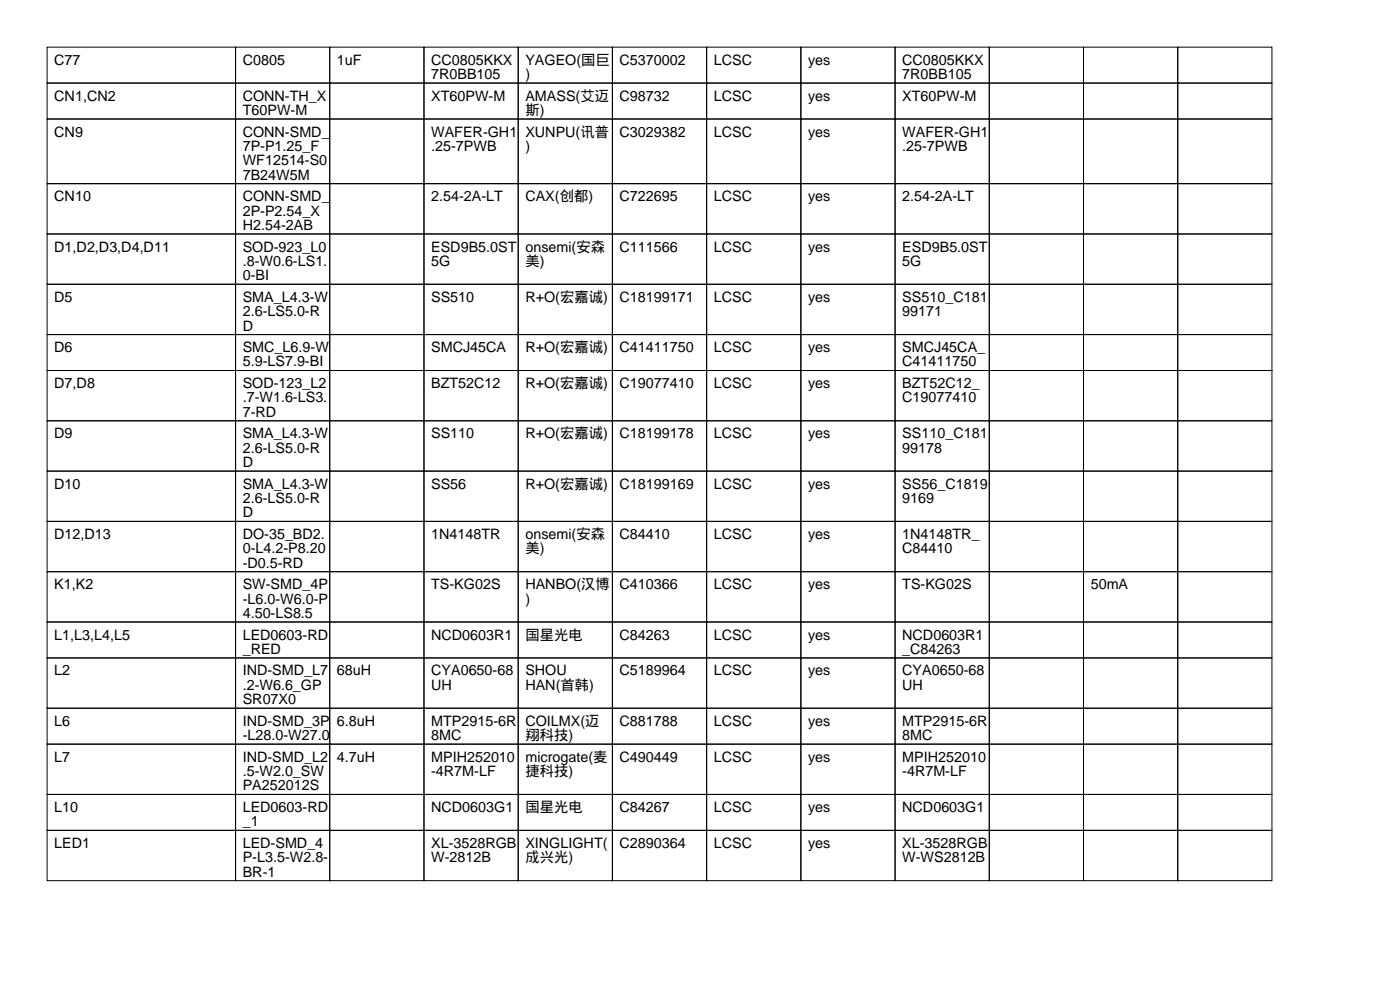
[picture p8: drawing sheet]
<svg xmlns="http://www.w3.org/2000/svg" width="297mm" height="210mm" viewBox="0 0 297 210" stroke-linecap="round" stroke-linejoin="round" font-family="sans-serif">
<defs><g id="words">
<g font-size="3">
<text x="11.5" y="13.7">C77</text>
<text x="51.5" y="13.7">C0805</text>
<text x="71.5" y="13.7">1uF</text>
<text x="91.5" y="13.7">CC0805KKX</text>
<text x="91.5" y="16.8">7R0BB105</text>
<text x="111.5" y="13.7">YAGEO(国巨</text>
<text x="111.5" y="16.8">)</text>
<text x="131.5" y="13.7">C5370002</text>
<text x="151.5" y="13.7">LCSC</text>
<text x="171.5" y="13.7">yes</text>
<text x="191.5" y="13.7">CC0805KKX</text>
<text x="191.5" y="16.8">7R0BB105</text>
<text x="11.5" y="21.3">CN1,CN2</text>
<text x="51.5" y="21.3">CONN-TH_X</text>
<text x="91.5" y="21.3">XT60PW-M</text>
<text x="111.5" y="21.3">AMASS(艾迈</text>
<text x="131.5" y="21.3">C98732</text>
<text x="151.5" y="21.3">LCSC</text>
<text x="171.5" y="21.3">yes</text>
<text x="191.5" y="21.3">XT60PW-M</text>
<text x="11.5" y="29">CN9</text>
<text x="51.5" y="24.4">T60PW-M</text>
<text x="51.5" y="29">CONN-SMD_</text>
<text x="91.5" y="29">WAFER-GH1</text>
<text x="111.5" y="24.4">斯)</text>
<text x="111.5" y="29">XUNPU(讯普</text>
<text x="131.5" y="29">C3029382</text>
<text x="151.5" y="29">LCSC</text>
<text x="171.5" y="29">yes</text>
<text x="191.5" y="29">WAFER-GH1</text>
<text x="51.5" y="32">7P-P1.25_F</text>
<text x="51.5" y="35.1">WF12514-S0</text>
<text x="91.5" y="32">.25-7PWB</text>
<text x="111.5" y="32">)</text>
<text x="191.5" y="32">.25-7PWB</text>
<text x="51.5" y="38.1">7B24W5M</text>
<text x="11.5" y="42.7">CN10</text>
<text x="51.5" y="42.7">CONN-SMD_</text>
<text x="51.5" y="45.7">2P-P2.54_X</text>
<text x="91.5" y="42.7">2.54-2A-LT</text>
<text x="111.5" y="42.7">CAX(创都)</text>
<text x="131.5" y="42.7">C722695</text>
<text x="151.5" y="42.7">LCSC</text>
<text x="171.5" y="42.7">yes</text>
<text x="191.5" y="42.7">2.54-2A-LT</text>
<text x="11.5" y="53.3">D1,D2,D3,D4,D11</text>
<text x="51.5" y="48.8">H2.54-2AB</text>
<text x="51.5" y="53.3">SOD-923_L0</text>
<text x="91.5" y="53.3">ESD9B5.0ST</text>
<text x="111.5" y="53.3">onsemi(安森</text>
<text x="131.5" y="53.3">C111566</text>
<text x="151.5" y="53.3">LCSC</text>
<text x="171.5" y="53.3">yes</text>
<text x="191.5" y="53.3">ESD9B5.0ST</text>
<text x="51.5" y="56.4">.8-W0.6-LS1.</text>
<text x="51.5" y="59.4">0-BI</text>
<text x="91.5" y="56.4">5G</text>
<text x="111.5" y="56.4">美)</text>
<text x="191.5" y="56.4">5G</text>
<text x="11.5" y="64">D5</text>
<text x="51.5" y="64">SMA_L4.3-W</text>
<text x="91.5" y="64">SS510</text>
<text x="111.5" y="64">R+O(宏嘉诚)</text>
<text x="131.5" y="64">C18199171</text>
<text x="151.5" y="64">LCSC</text>
<text x="171.5" y="64">yes</text>
<text x="191.5" y="64">SS510_C181</text>
<text x="51.5" y="67.1">2.6-LS5.0-R</text>
<text x="51.5" y="70.1">D</text>
<text x="191.5" y="67.1">99171</text>
<text x="11.5" y="74.7">D6</text>
<text x="51.5" y="74.7">SMC_L6.9-W</text>
<text x="51.5" y="77.7">5.9-LS7.9-BI</text>
<text x="91.5" y="74.7">SMCJ45CA</text>
<text x="111.5" y="74.7">R+O(宏嘉诚)</text>
<text x="131.5" y="74.7">C41411750</text>
<text x="151.5" y="74.7">LCSC</text>
<text x="171.5" y="74.7">yes</text>
<text x="191.5" y="74.7">SMCJ45CA_</text>
<text x="191.5" y="77.7">C41411750</text>
<text x="11.5" y="82.3">D7,D8</text>
<text x="51.5" y="82.3">SOD-123_L2</text>
<text x="91.5" y="82.3">BZT52C12</text>
<text x="111.5" y="82.3">R+O(宏嘉诚)</text>
<text x="131.5" y="82.3">C19077410</text>
<text x="151.5" y="82.3">LCSC</text>
<text x="171.5" y="82.3">yes</text>
<text x="191.5" y="82.3">BZT52C12_</text>
<text x="51.5" y="85.3">.7-W1.6-LS3.</text>
<text x="51.5" y="88.4">7-RD</text>
<text x="191.5" y="85.3">C19077410</text>
<text x="11.5" y="93">D9</text>
<text x="51.5" y="93">SMA_L4.3-W</text>
<text x="91.5" y="93">SS110</text>
<text x="111.5" y="93">R+O(宏嘉诚)</text>
<text x="131.5" y="93">C18199178</text>
<text x="151.5" y="93">LCSC</text>
<text x="171.5" y="93">yes</text>
<text x="191.5" y="93">SS110_C181</text>
<text x="51.5" y="96">2.6-LS5.0-R</text>
<text x="51.5" y="99.1">D</text>
<text x="191.5" y="96">99178</text>
<text x="11.5" y="103.6">D10</text>
<text x="51.5" y="103.6">SMA_L4.3-W</text>
<text x="51.5" y="106.7">2.6-LS5.0-R</text>
<text x="91.5" y="103.6">SS56</text>
<text x="111.5" y="103.6">R+O(宏嘉诚)</text>
<text x="131.5" y="103.6">C18199169</text>
<text x="151.5" y="103.6">LCSC</text>
<text x="171.5" y="103.6">yes</text>
<text x="191.5" y="103.6">SS56_C1819</text>
<text x="191.5" y="106.7">9169</text>
<text x="51.5" y="109.7">D</text>
<text x="11.5" y="114.3">D12,D13</text>
<text x="51.5" y="114.3">DO-35_BD2.</text>
<text x="51.5" y="117.4">0-L4.2-P8.20</text>
<text x="91.5" y="114.3">1N4148TR</text>
<text x="111.5" y="114.3">onsemi(安森</text>
<text x="111.5" y="117.4">美)</text>
<text x="131.5" y="114.3">C84410</text>
<text x="151.5" y="114.3">LCSC</text>
<text x="171.5" y="114.3">yes</text>
<text x="191.5" y="114.3">1N4148TR_</text>
<text x="191.5" y="117.4">C84410</text>
<text x="11.5" y="125">K1,K2</text>
<text x="51.5" y="120.4">-D0.5-RD</text>
<text x="51.5" y="125">SW-SMD_4P</text>
<text x="91.5" y="125">TS-KG02S</text>
<text x="111.5" y="125">HANBO(汉博</text>
<text x="131.5" y="125">C410366</text>
<text x="151.5" y="125">LCSC</text>
<text x="171.5" y="125">yes</text>
<text x="191.5" y="125">TS-KG02S</text>
<text x="231.5" y="125">50mA</text>
<text x="51.5" y="128">-L6.0-W6.0-P</text>
<text x="51.5" y="131.1">4.50-LS8.5</text>
<text x="111.5" y="128">)</text>
<text x="11.5" y="135.6">L1,L3,L4,L5</text>
<text x="51.5" y="135.6">LED0603-RD</text>
<text x="91.5" y="135.6">NCD0603R1</text>
<text x="111.5" y="135.6">国星光电</text>
<text x="131.5" y="135.6">C84263</text>
<text x="151.5" y="135.6">LCSC</text>
<text x="171.5" y="135.6">yes</text>
<text x="191.5" y="135.6">NCD0603R1</text>
<text x="11.5" y="143.3">L2</text>
<text x="51.5" y="138.7">_RED</text>
<text x="51.5" y="143.3">IND-SMD_L7</text>
<text x="71.5" y="143.3">68uH</text>
<text x="91.5" y="143.3">CYA0650-68</text>
<text x="111.5" y="143.3">SHOU</text>
<text x="131.5" y="143.3">C5189964</text>
<text x="151.5" y="143.3">LCSC</text>
<text x="171.5" y="143.3">yes</text>
<text x="191.5" y="138.7">_C84263</text>
<text x="191.5" y="143.3">CYA0650-68</text>
<text x="51.5" y="146.3">.2-W6.6_GP</text>
<text x="51.5" y="149.4">SR07X0</text>
<text x="91.5" y="146.3">UH</text>
<text x="111.5" y="146.3">HAN(首韩)</text>
<text x="191.5" y="146.3">UH</text>
<text x="11.5" y="153.9">L6</text>
<text x="51.5" y="153.9">IND-SMD_3P</text>
<text x="71.5" y="153.9">6.8uH</text>
<text x="91.5" y="153.9">MTP2915-6R</text>
<text x="111.5" y="153.9">COILMX(迈</text>
<text x="131.5" y="153.9">C881788</text>
<text x="151.5" y="153.9">LCSC</text>
<text x="171.5" y="153.9">yes</text>
<text x="191.5" y="153.9">MTP2915-6R</text>
<text x="11.5" y="161.5">L7</text>
<text x="51.5" y="157">-L28.0-W27.0</text>
<text x="51.5" y="161.5">IND-SMD_L2</text>
<text x="71.5" y="161.5">4.7uH</text>
<text x="91.5" y="157">8MC</text>
<text x="91.5" y="161.5">MPIH252010</text>
<text x="111.5" y="157">翔科技)</text>
<text x="111.5" y="161.5">microgate(麦</text>
<text x="131.5" y="161.5">C490449</text>
<text x="151.5" y="161.5">LCSC</text>
<text x="171.5" y="161.5">yes</text>
<text x="191.5" y="157">8MC</text>
<text x="191.5" y="161.5">MPIH252010</text>
<text x="51.5" y="164.6">.5-W2.0_SW</text>
<text x="51.5" y="167.6">PA252012S</text>
<text x="91.5" y="164.6">-4R7M-LF</text>
<text x="111.5" y="164.6">捷科技)</text>
<text x="191.5" y="164.6">-4R7M-LF</text>
<text x="11.5" y="172.2">L10</text>
<text x="51.5" y="172.2">LED0603-RD</text>
<text x="91.5" y="172.2">NCD0603G1</text>
<text x="111.5" y="172.2">国星光电</text>
<text x="131.5" y="172.2">C84267</text>
<text x="151.5" y="172.2">LCSC</text>
<text x="171.5" y="172.2">yes</text>
<text x="191.5" y="172.2">NCD0603G1</text>
<text x="11.5" y="179.8">LED1</text>
<text x="51.5" y="175.3">_1</text>
<text x="51.5" y="179.8">LED-SMD_4</text>
<text x="91.5" y="179.8">XL-3528RGB</text>
<text x="111.5" y="179.8">XINGLIGHT(</text>
<text x="131.5" y="179.8">C2890364</text>
<text x="151.5" y="179.8">LCSC</text>
<text x="171.5" y="179.8">yes</text>
<text x="191.5" y="179.8">XL-3528RGB</text>
<text x="51.5" y="182.9">P-L3.5-W2.8-</text>
<text x="51.5" y="185.9">BR-1</text>
<text x="91.5" y="182.9">W-2812B</text>
<text x="111.5" y="182.9">成兴光)</text>
<text x="191.5" y="182.9">W-WS2812B</text>
</g>
</g></defs>
<g fill="none" stroke="#000" stroke-width=".21">
<path d="M10 10h40v7.6h-40zM10 17.6h40v7.6h-40zM50 10h20v7.6h-20zM50 17.6h20v7.6h-20zM70 10h20v7.6h-20zM70 17.6h20v7.6h-20zM90 10h20v7.6h-20zM90 17.6h20v7.6h-20zM110 10h20v7.6h-20zM110 17.6h20v7.6h-20zM130 10h20v7.6h-20zM130 17.6h20v7.6h-20z"/>
<path d="M150 10h20v7.6h-20zM150 17.6h20v7.6h-20zM170 10h20v7.6h-20zM170 17.6h20v7.6h-20zM190 10h20v7.6h-20zM190 17.6h20v7.6h-20zM210 10h20v7.6h-20zM210 17.6h20v7.6h-20zM230 10h20v7.6h-20zM230 17.6h20v7.6h-20zM250 10h20v7.6h-20zM250 17.6h20v7.6h-20z"/>
<path d="M10 25.2h40v13.8h-40zM10 39h40v10.6h-40zM50 25.2h20v13.8h-20zM50 39h20v10.6h-20zM70 25.2h20v13.8h-20zM70 39h20v10.6h-20zM90 25.2h20v13.8h-20zM90 39h20v10.6h-20zM110 25.2h20v13.8h-20zM110 39h20v10.6h-20zM130 25.2h20v13.8h-20zM130 39h20v10.6h-20z"/>
<path d="M150 25.2h20v13.8h-20zM150 39h20v10.6h-20zM170 25.2h20v13.8h-20zM170 39h20v10.6h-20zM190 25.2h20v13.8h-20zM190 39h20v10.6h-20zM210 25.2h20v13.8h-20zM210 39h20v10.6h-20zM230 25.2h20v13.8h-20zM230 39h20v10.6h-20zM250 25.2h20v13.8h-20zM250 39h20v10.6h-20z"/>
<path d="M10 49.6h40v10.7h-40zM50 49.6h20v10.7h-20zM70 49.6h20v10.7h-20zM90 49.6h20v10.7h-20zM110 49.6h20v10.7h-20zM130 49.6h20v10.7h-20zM150 49.6h20v10.7h-20zM170 49.6h20v10.7h-20zM190 49.6h20v10.7h-20zM210 49.6h20v10.7h-20zM230 49.6h20v10.7h-20zM250 49.6h20v10.7h-20z"/>
<path d="M10 60.3h40v10.7h-40zM10 71h40v7.6h-40zM10 78.6h40v10.6h-40zM50 60.3h20v10.7h-20zM50 71h20v7.6h-20zM50 78.6h20v10.6h-20zM70 60.3h20v10.7h-20zM70 71h20v7.6h-20zM70 78.6h20v10.6h-20zM90 60.3h20v10.7h-20zM90 71h20v7.6h-20zM90 78.6h20v10.6h-20z"/>
<path d="M110 60.3h20v10.7h-20zM110 71h20v7.6h-20zM110 78.6h20v10.6h-20zM130 60.3h20v10.7h-20zM130 71h20v7.6h-20zM130 78.6h20v10.6h-20zM150 60.3h20v10.7h-20zM150 71h20v7.6h-20zM150 78.6h20v10.6h-20zM170 60.3h20v10.7h-20zM170 71h20v7.6h-20zM170 78.6h20v10.6h-20z"/>
<path d="M190 60.3h20v10.7h-20zM190 71h20v7.6h-20zM190 78.6h20v10.6h-20zM210 60.3h20v10.7h-20zM210 71h20v7.6h-20zM210 78.6h20v10.6h-20zM230 60.3h20v10.7h-20zM230 71h20v7.6h-20zM230 78.6h20v10.6h-20zM250 60.3h20v10.7h-20zM250 71h20v7.6h-20zM250 78.6h20v10.6h-20z"/>
<path d="M10 89.2h40v10.7h-40zM10 99.9h40v10.7h-40zM50 89.2h20v10.7h-20zM50 99.9h20v10.7h-20zM70 89.2h20v10.7h-20zM70 99.9h20v10.7h-20zM90 89.2h20v10.7h-20zM90 99.9h20v10.7h-20zM110 89.2h20v10.7h-20zM110 99.9h20v10.7h-20zM130 89.2h20v10.7h-20zM130 99.9h20v10.7h-20z"/>
<path d="M150 89.2h20v10.7h-20zM150 99.9h20v10.7h-20zM170 89.2h20v10.7h-20zM170 99.9h20v10.7h-20zM190 89.2h20v10.7h-20zM190 99.9h20v10.7h-20zM210 89.2h20v10.7h-20zM210 99.9h20v10.7h-20zM230 89.2h20v10.7h-20zM230 99.9h20v10.7h-20zM250 89.2h20v10.7h-20zM250 99.9h20v10.7h-20z"/>
<path d="M10 110.6h40v10.7h-40zM50 110.6h20v10.7h-20zM70 110.6h20v10.7h-20zM90 110.6h20v10.7h-20zM110 110.6h20v10.7h-20zM130 110.6h20v10.7h-20zM150 110.6h20v10.7h-20zM170 110.6h20v10.7h-20zM190 110.6h20v10.7h-20zM210 110.6h20v10.7h-20zM230 110.6h20v10.7h-20zM250 110.6h20v10.7h-20z"/>
<path d="M10 121.3h40v10.6h-40zM10 131.9h40v7.6h-40zM10 139.5h40v10.7h-40zM50 121.3h20v10.6h-20zM50 131.9h20v7.6h-20zM50 139.5h20v10.7h-20zM70 121.3h20v10.6h-20zM70 131.9h20v7.6h-20zM70 139.5h20v10.7h-20zM90 121.3h20v10.6h-20zM90 131.9h20v7.6h-20zM90 139.5h20v10.7h-20z"/>
<path d="M110 121.3h20v10.6h-20zM110 131.9h20v7.6h-20zM110 139.5h20v10.7h-20zM130 121.3h20v10.6h-20zM130 131.9h20v7.6h-20zM130 139.5h20v10.7h-20zM150 121.3h20v10.6h-20zM150 131.9h20v7.6h-20zM150 139.5h20v10.7h-20zM170 121.3h20v10.6h-20zM170 131.9h20v7.6h-20zM170 139.5h20v10.7h-20z"/>
<path d="M190 121.3h20v10.6h-20zM190 131.9h20v7.6h-20zM190 139.5h20v10.7h-20zM210 121.3h20v10.6h-20zM210 131.9h20v7.6h-20zM210 139.5h20v10.7h-20zM230 121.3h20v10.6h-20zM230 131.9h20v7.6h-20zM230 139.5h20v10.7h-20zM250 121.3h20v10.6h-20zM250 131.9h20v7.6h-20zM250 139.5h20v10.7h-20z"/>
<path d="M10 150.2h40v7.6h-40zM10 157.8h40v10.7h-40zM50 150.2h20v7.6h-20zM50 157.8h20v10.7h-20zM70 150.2h20v7.6h-20zM70 157.8h20v10.7h-20zM90 150.2h20v7.6h-20zM90 157.8h20v10.7h-20zM110 150.2h20v7.6h-20zM110 157.8h20v10.7h-20zM130 150.2h20v7.6h-20zM130 157.8h20v10.7h-20z"/>
<path d="M150 150.2h20v7.6h-20zM150 157.8h20v10.7h-20zM170 150.2h20v7.6h-20zM170 157.8h20v10.7h-20zM190 150.2h20v7.6h-20zM190 157.8h20v10.7h-20zM210 150.2h20v7.6h-20zM210 157.8h20v10.7h-20zM230 150.2h20v7.6h-20zM230 157.8h20v10.7h-20zM250 150.2h20v7.6h-20zM250 157.8h20v10.7h-20z"/>
<path d="M10 168.5h40v7.6h-40zM10 176.1h40v10.7h-40zM50 168.5h20v7.6h-20zM50 176.1h20v10.7h-20zM70 168.5h20v7.6h-20zM70 176.1h20v10.7h-20zM90 168.5h20v7.6h-20zM90 176.1h20v10.7h-20zM110 168.5h20v7.6h-20zM110 176.1h20v10.7h-20zM130 168.5h20v7.6h-20zM130 176.1h20v10.7h-20z"/>
<path d="M150 168.5h20v7.6h-20zM150 176.1h20v10.7h-20zM170 168.5h20v7.6h-20zM170 176.1h20v10.7h-20zM190 168.5h20v7.6h-20zM190 176.1h20v10.7h-20zM210 168.5h20v7.6h-20zM210 176.1h20v10.7h-20zM230 168.5h20v7.6h-20zM230 176.1h20v10.7h-20zM250 168.5h20v7.6h-20zM250 176.1h20v10.7h-20z"/>
</g>
<use href="#words"/>
</svg>
